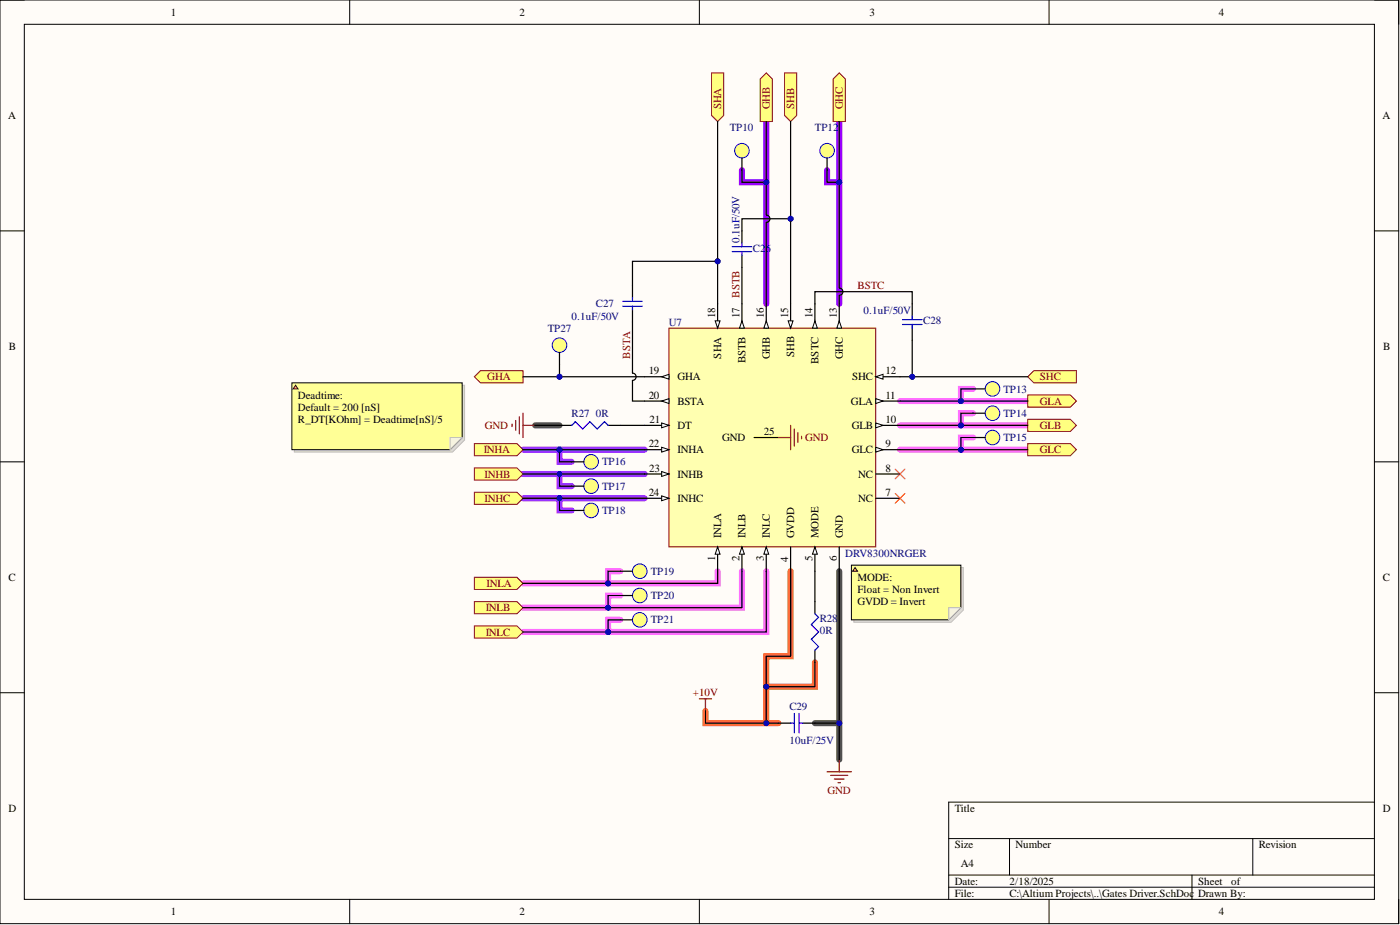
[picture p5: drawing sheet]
<svg xmlns="http://www.w3.org/2000/svg" width="292mm" height="193mm" viewBox="0 0 292 193" stroke-linecap="round" stroke-linejoin="round" font-family="sans-serif">
<defs><g id="words">
<g font-size="2.3">
<text x="35.6" y="3.3">1</text>
<text x="108.4" y="3.3">2</text>
<text x="181.4" y="3.3">3</text>
<text x="254.3" y="3.3">4</text>
<text x="1.7" y="24.8">A</text>
<text x="288.5" y="24.8">A</text>
<text x="149.2" y="66.4" transform="rotate(-90 149.2 66.4)">18</text>
<text x="154.3" y="66.4" transform="rotate(-90 154.3 66.4)">17</text>
<text x="159.4" y="66.4" transform="rotate(-90 159.4 66.4)">16</text>
<text x="164.4" y="66.4" transform="rotate(-90 164.4 66.4)">15</text>
<text x="169.5" y="66.4" transform="rotate(-90 169.5 66.4)">14</text>
<text x="174.6" y="66.4" transform="rotate(-90 174.6 66.4)">13</text>
<text x="1.9" y="73">B</text>
<text x="150.5" y="74.8" transform="rotate(-90 150.5 74.8)">SHA</text>
<text x="155.6" y="75.8" transform="rotate(-90 155.6 75.8)">BSTB</text>
<text x="160.6" y="75" transform="rotate(-90 160.6 75)">GHB</text>
<text x="165.7" y="74.5" transform="rotate(-90 165.7 74.5)">SHB</text>
<text x="170.8" y="75.9" transform="rotate(-90 170.8 75.9)">BSTC</text>
<text x="175.9" y="75" transform="rotate(-90 175.9 75)">GHC</text>
<text x="288.6" y="73">B</text>
<text x="62.2" y="83.2">Deadtime:</text>
<text x="135.3" y="78.1">19</text>
<text x="135.3" y="83.2">20</text>
<text x="141.4" y="79.4">GHA</text>
<text x="177.8" y="79.4">SHC</text>
<text x="184.7" y="83.2">11</text>
<text x="184.7" y="78.1">12</text>
<text x="62.2" y="85.7">Default = 200 [nS]</text>
<text x="62.2" y="88.2">R_DT[KOhm] = Deadtime[nS]/5</text>
<text x="135.5" y="88.2">21</text>
<text x="141.4" y="84.4">BSTA</text>
<text x="141.4" y="89.5">DT</text>
<text x="177.6" y="84.4">GLA</text>
<text x="177.7" y="89.5">GLB</text>
<text x="184.7" y="88.2">10</text>
<text x="135.3" y="93.3">22</text>
<text x="141.4" y="94.6">INHA</text>
<text x="150.7" y="92">GND</text>
<text x="159.4" y="90.8">25</text>
<text x="177.7" y="94.6">GLC</text>
<text x="184.7" y="93.3">9</text>
<text x="135.4" y="98.4">23</text>
<text x="141.4" y="99.6">INHB</text>
<text x="179.1" y="99.6">NC</text>
<text x="184.7" y="98.4">8</text>
<text x="135.3" y="103.4">24</text>
<text x="141.4" y="104.7">INHC</text>
<text x="179.1" y="104.7">NC</text>
<text x="184.7" y="103.4">7</text>
<text x="150.5" y="112.3" transform="rotate(-90 150.5 112.3)">INLA</text>
<text x="155.6" y="112.3" transform="rotate(-90 155.6 112.3)">INLB</text>
<text x="160.6" y="112.3" transform="rotate(-90 160.6 112.3)">INLC</text>
<text x="165.7" y="112.3" transform="rotate(-90 165.7 112.3)">GVDD</text>
<text x="170.8" y="112.3" transform="rotate(-90 170.8 112.3)">MODE</text>
<text x="175.9" y="112.3" transform="rotate(-90 175.9 112.3)">GND</text>
<text x="149.2" y="117" transform="rotate(-90 149.2 117)">1</text>
<text x="154.3" y="117.1" transform="rotate(-90 154.3 117.1)">2</text>
<text x="159.4" y="117.1" transform="rotate(-90 159.4 117.1)">3</text>
<text x="164.4" y="117.2" transform="rotate(-90 164.4 117.2)">4</text>
<text x="169.5" y="117.1" transform="rotate(-90 169.5 117.1)">5</text>
<text x="174.6" y="117.1" transform="rotate(-90 174.6 117.1)">6</text>
<text x="1.8" y="121.2">C</text>
<text x="178.9" y="121.2">MODE:</text>
<text x="178.9" y="123.7">Float = Non Invert</text>
<text x="288.5" y="121.2">C</text>
<text x="178.9" y="126.3">GVDD = Invert</text>
<text x="1.8" y="169.4">D</text>
<text x="199.2" y="169.4">Title</text>
<text x="288.5" y="169.4">D</text>
<text x="199.2" y="177">Size</text>
<text x="211.9" y="177">Number</text>
<text x="262.7" y="177">Revision</text>
<text x="199.2" y="184.6">Date:</text>
<text x="200.5" y="180.8">A4</text>
<text x="210.6" y="184.6">2/18/2025</text>
<text x="250" y="184.6">Sheet</text>
<text x="256.9" y="184.6">of</text>
<text x="35.6" y="190.9">1</text>
<text x="108.4" y="190.9">2</text>
<text x="181.4" y="190.9">3</text>
<text x="199.2" y="187.1">File:</text>
<text x="210.6" y="187.1">C:\Altium Projects\..\Gates Driver.SchDoc</text>
<text x="250" y="187.1">Drawn By:</text>
<text x="254.3" y="190.9">4</text>
</g>
<g font-size="2.3" fill="#800000">
<text x="150.5" y="22.8" transform="rotate(-90 150.5 22.8)">SHA</text>
<text x="160.6" y="22.8" transform="rotate(-90 160.6 22.8)">GHB</text>
<text x="165.7" y="22.8" transform="rotate(-90 165.7 22.8)">SHB</text>
<text x="175.9" y="22.8" transform="rotate(-90 175.9 22.8)">GHC</text>
<text x="154.3" y="62.1" transform="rotate(-90 154.3 62.1)">BSTB</text>
<text x="178.9" y="60.3">BSTC</text>
<text x="131.5" y="74.8" transform="rotate(-90 131.5 74.8)">BSTA</text>
<text x="101.7" y="79.4">GHA</text>
<text x="217" y="79.4">SHC</text>
<text x="101.2" y="89.5">GND</text>
<text x="217" y="84.4">GLA</text>
<text x="217" y="89.5">GLB</text>
<text x="100.9" y="94.6">INHA</text>
<text x="168" y="92">GND</text>
<text x="217" y="94.6">GLC</text>
<text x="101.1" y="99.6">INHB</text>
<text x="101.1" y="104.7">INHC</text>
<text x="101.5" y="122.5">INLA</text>
<text x="101.3" y="127.5">INLB</text>
<text x="101.3" y="132.6">INLC</text>
<text x="144.6" y="145.3">+10V</text>
<text x="172.6" y="165.6">GND</text>
</g>
<g font-size="2.3" fill="#000080">
<text x="152.3" y="27.4">TP10</text>
<text x="170" y="27.4">TP12</text>
<text x="154.3" y="50.7" transform="rotate(-90 154.3 50.7)">0.1uF/50V</text>
<text x="157.1" y="52.5">C26</text>
<text x="124.3" y="64.1">C27</text>
<text x="180.2" y="65.4">0.1uF/50V</text>
<text x="114.3" y="69.2">TP27</text>
<text x="119.3" y="66.7">0.1uF/50V</text>
<text x="139.6" y="67.9">U7</text>
<text x="192.6" y="67.7">C28</text>
<text x="209.4" y="81.9">TP13</text>
<text x="119.3" y="87">R27</text>
<text x="124.3" y="87">0R</text>
<text x="209.4" y="87">TP14</text>
<text x="209.4" y="92">TP15</text>
<text x="125.6" y="97.1">TP16</text>
<text x="125.6" y="102.2">TP17</text>
<text x="125.6" y="107.2">TP18</text>
<text x="135.8" y="119.9">TP19</text>
<text x="176.4" y="116.1">DRV8300NRGER</text>
<text x="135.8" y="125">TP20</text>
<text x="135.8" y="130.1">TP21</text>
<text x="171" y="129.8">R28</text>
<text x="171" y="132.3">0R</text>
<text x="164.7" y="148.1">C29</text>
<text x="164.7" y="155.2">10uF/25V</text>
</g>
</g></defs>
<path d="M0 0h291.8v192.7h-291.8z" fill-rule="evenodd" fill="#fffcf8"/>
<path d="M0 0h291.8v192.7h-291.8z" fill="none" stroke="#000" stroke-width=".21"/>
<path d="M5.1 5.1h281.7v182.5h-281.7z" fill-rule="evenodd" fill="#fffcf8"/>
<g fill="none" stroke="#000" stroke-width=".21">
<path d="M0 0h5.1M73 0v5.1M145.9 0v5.1M218.9 0v5.1M286.8 0h5v5.1M5.1 5.1h281.7v182.5h-281.7zM0 48.2h5.1M286.8 48.2h5M0 96.3h5.1M286.8 96.3h5M0 144.5h5.1M286.8 144.5h5"/>
<path d="M197.9 174.9h88.9M210.6 174.9v7.7M261.4 174.9v7.7M286.8 167.3h-88.9v20.3M73 187.6v5.1M145.9 187.6v5.1M197.9 182.6h88.9M197.9 185.1h88.9M218.9 187.6v5.1M248.7 182.6v5M291.8 187.6v5.1"/>
</g>
<path d="M109.1 98.9h25.4M109.1 93.8h25.4M116.7 98.9v2.5h2.6M116.7 93.8v2.5h2.6M109.1 104h25.4M116.7 104v2.5h2.6" fill="none" stroke="#93f" stroke-width="1.3"/>
<path d="M187.8 93.8h26.6M187.8 88.7h26.6M187.8 83.7h26.6M203 91.3h-2.5v2.5M203 86.2h-2.5v2.5M203 81.1h-2.5v2.6M129.4 119.2h-2.5v2.5M149.7 119.2v2.5h-40.6M154.8 119.2v7.6h-45.7M159.9 119.2v12.6h-50.8M129.4 129.3h-2.5v2.5M129.4 124.2h-2.5v2.6" fill="none" stroke="#ff6eff" stroke-width="1.3"/>
<path d="M111.7 88.7h5M175.1 119.2v39.3M170 150.9h5.1" fill="none" stroke="#505050" stroke-width="1.3"/>
<path d="M165 119.2v17.7h-5.1v14M170 138.2v5.1h-10.1M147.2 148.3v2.6h15.2" fill="none" stroke="#fd6a11" stroke-width="1.3"/>
<path d="M154.8 35.5v2.5h5.1M159.9 25.4v38M172.6 35.5v2.5h2.5M175.1 25.4v38" fill="none" stroke="#90f" stroke-width="1.3"/>
<path d="M139.6 68.5h43.1v45.6h-43.1z" fill-rule="evenodd" fill="#ffffb0"/>
<path d="M139.6 68.5h43.1v45.6h-43.1z" fill="none" stroke="#800000" stroke-width=".21"/>
<path d="M149.7 114.1v5.1" fill="none" stroke="#000" stroke-width=".25"/>
<path d="M149.7 114.1l.5 1.5h-1z" fill="#f8fcff"/>
<path d="M149.7 114.1l.5 1.5h-1z" fill="none" stroke="#000" stroke-width=".21"/>
<path d="M154.8 114.1v5.1" fill="none" stroke="#000" stroke-width=".25"/>
<path d="M154.8 114.1l.5 1.5h-1z" fill="#f8fcff"/>
<path d="M154.8 114.1l.5 1.5h-1z" fill="none" stroke="#000" stroke-width=".21"/>
<path d="M159.9 114.1v5.1" fill="none" stroke="#000" stroke-width=".25"/>
<path d="M159.9 114.1l.5 1.5h-1z" fill="#f8fcff"/>
<path d="M159.9 114.1l.5 1.5h-1z" fill="none" stroke="#000" stroke-width=".21"/>
<path d="M165 114.1v5.1M170 114.1v5.1" fill="none" stroke="#000" stroke-width=".25"/>
<path d="M170 114.1l.5 1.5h-1z" fill="#f8fcff"/>
<path d="M170 114.1l.5 1.5h-1z" fill="none" stroke="#000" stroke-width=".21"/>
<path d="M182.7 98.9h5.1M182.7 93.8h5.1M175.1 114.1v5.1M182.7 104h5.1" fill="none" stroke="#000" stroke-width=".25"/>
<path d="M182.7 93.3l1.5 .5-1.5 .5z" fill="#f8fcff"/>
<path d="M182.7 93.3l1.5 .5-1.5 .5z" fill="none" stroke="#000" stroke-width=".21"/>
<path d="M182.7 88.7h5.1" fill="none" stroke="#000" stroke-width=".25"/>
<path d="M182.7 88.2l1.5 .5-1.5 .5z" fill="#f8fcff"/>
<path d="M182.7 88.2l1.5 .5-1.5 .5z" fill="none" stroke="#000" stroke-width=".21"/>
<path d="M182.7 83.7h5.1" fill="none" stroke="#000" stroke-width=".25"/>
<path d="M182.7 83.2l1.5 .5-1.5 .5z" fill="#f8fcff"/>
<path d="M182.7 83.2l1.5 .5-1.5 .5z" fill="none" stroke="#000" stroke-width=".21"/>
<path d="M182.7 78.6h5.1" fill="none" stroke="#000" stroke-width=".25"/>
<path d="M182.7 78.6l1.5-.5v1z" fill="#f8fcff"/>
<path d="M182.7 78.6l1.5-.5v1z" fill="none" stroke="#000" stroke-width=".21"/>
<path d="M175.1 63.4v5.1" fill="none" stroke="#000" stroke-width=".25"/>
<path d="M175.1 66.9l.5 1.6h-1z" fill="#f8fcff"/>
<path d="M175.1 66.9l.5 1.6h-1z" fill="none" stroke="#000" stroke-width=".21"/>
<path d="M170 63.4v5.1" fill="none" stroke="#000" stroke-width=".25"/>
<path d="M170 66.9l.5 1.6h-1z" fill="#f8fcff"/>
<path d="M170 66.9l.5 1.6h-1z" fill="none" stroke="#000" stroke-width=".21"/>
<path d="M165 63.4v5.1" fill="none" stroke="#000" stroke-width=".25"/>
<path d="M164.4 66.9h1.1l-.5 1.6z" fill="#f8fcff"/>
<path d="M164.4 66.9h1.1l-.5 1.6z" fill="none" stroke="#000" stroke-width=".21"/>
<path d="M159.9 63.4v5.1" fill="none" stroke="#000" stroke-width=".25"/>
<path d="M159.9 66.9l.5 1.6h-1z" fill="#f8fcff"/>
<path d="M159.9 66.9l.5 1.6h-1z" fill="none" stroke="#000" stroke-width=".21"/>
<path d="M154.8 63.4v5.1" fill="none" stroke="#000" stroke-width=".25"/>
<path d="M154.8 66.9l.5 1.6h-1z" fill="#f8fcff"/>
<path d="M154.8 66.9l.5 1.6h-1z" fill="none" stroke="#000" stroke-width=".21"/>
<path d="M149.7 63.4v5.1" fill="none" stroke="#000" stroke-width=".25"/>
<path d="M149.2 66.9h1l-.5 1.6z" fill="#f8fcff"/>
<path d="M149.2 66.9h1l-.5 1.6z" fill="none" stroke="#000" stroke-width=".21"/>
<path d="M134.5 78.6h5.1" fill="none" stroke="#000" stroke-width=".25"/>
<path d="M138.1 78.6l1.5-.5v1z" fill="#f8fcff"/>
<path d="M138.1 78.6l1.5-.5v1z" fill="none" stroke="#000" stroke-width=".21"/>
<path d="M134.5 83.7h5.1" fill="none" stroke="#000" stroke-width=".25"/>
<path d="M138.1 83.7l1.5-.5v1z" fill="#f8fcff"/>
<path d="M138.1 83.7l1.5-.5v1z" fill="none" stroke="#000" stroke-width=".21"/>
<path d="M134.5 88.7h5.1" fill="none" stroke="#000" stroke-width=".25"/>
<path d="M138.1 88.2l1.5 .5-1.5 .5z" fill="#f8fcff"/>
<path d="M138.1 88.2l1.5 .5-1.5 .5z" fill="none" stroke="#000" stroke-width=".21"/>
<path d="M134.5 98.9h5.1" fill="none" stroke="#000" stroke-width=".25"/>
<path d="M138.1 98.4l1.5 .5-1.5 .5z" fill="#f8fcff"/>
<path d="M138.1 98.4l1.5 .5-1.5 .5z" fill="none" stroke="#000" stroke-width=".21"/>
<path d="M134.5 104h5.1" fill="none" stroke="#000" stroke-width=".25"/>
<path d="M138.1 103.4l1.5 .6-1.5 .5z" fill="#f8fcff"/>
<path d="M138.1 103.4l1.5 .6-1.5 .5z" fill="none" stroke="#000" stroke-width=".21"/>
<path d="M134.5 93.8h5.1" fill="none" stroke="#000" stroke-width=".25"/>
<path d="M138.1 93.3l1.5 .5-1.5 .5z" fill="#f8fcff"/>
<path d="M138.1 93.3l1.5 .5-1.5 .5z" fill="none" stroke="#000" stroke-width=".21"/>
<path d="M157.3 91.3h5.1" fill="none" stroke="#000" stroke-width=".25"/>
<path d="M99 120.4h8.9l1.2 1.3-1.2 1.3h-8.9z" fill-rule="evenodd" fill="#ffff80"/>
<path d="M99 120.4h8.9l1.2 1.3-1.2 1.3h-8.9z" fill="none" stroke="#800000" stroke-width=".21"/>
<path d="M99 125.5h8.9l1.2 1.3-1.2 1.2h-8.9z" fill-rule="evenodd" fill="#ffff80"/>
<path d="M99 125.5h8.9l1.2 1.3-1.2 1.2h-8.9z" fill="none" stroke="#800000" stroke-width=".21"/>
<path d="M99 130.6h8.9l1.2 1.2-1.2 1.3h-8.9z" fill-rule="evenodd" fill="#ffff80"/>
<path d="M99 130.6h8.9l1.2 1.2-1.2 1.3h-8.9z" fill="none" stroke="#800000" stroke-width=".21"/>
<path d="M99 102.7h8.9l1.2 1.3-1.2 1.2h-8.9z" fill-rule="evenodd" fill="#ffff80"/>
<path d="M99 102.7h8.9l1.2 1.3-1.2 1.2h-8.9z" fill="none" stroke="#800000" stroke-width=".21"/>
<path d="M99 97.6h8.9l1.2 1.3-1.2 1.2h-8.9z" fill-rule="evenodd" fill="#ffff80"/>
<path d="M99 97.6h8.9l1.2 1.3-1.2 1.2h-8.9z" fill="none" stroke="#800000" stroke-width=".21"/>
<path d="M99 92.5h8.9l1.2 1.3-1.2 1.3h-8.9z" fill-rule="evenodd" fill="#ffff80"/>
<path d="M99 92.5h8.9l1.2 1.3-1.2 1.3h-8.9z" fill="none" stroke="#800000" stroke-width=".21"/>
<path d="M132 59.6v2.5M154.8 48.2v2.5M154.8 53.2v2.6M132 64.7v2.5M190.3 63.4v2.5M190.3 68.5v2.5M116.7 88.7h2.6M126.9 88.7h2.5" fill="none" stroke="#000" stroke-width=".25"/>
<g fill="none" stroke="#00f" stroke-width=".25">
<path d="M152.8 51.5h4M152.8 52.5h4M154.8 50.7v.8M154.8 52.5v.7M129.9 62.9h4.1M129.9 63.9h4.1M132 62.1v.8M132 63.9v.8M188.3 66.7h4.1M188.3 67.7h4.1M190.3 65.9v.8M190.3 67.7v.8"/>
<path d="M119.3 88.7l.7-.7 1.6 1.5 1.5-1.5 1.5 1.5 1.5-1.5 .8 .7"/>
</g>
<g fill="none" stroke="#800000" stroke-width=".25">
<path d="M106.8 88.5v.5M107.6 87.7v2.1M108.4 87v3.5M109.1 86.2v5.1M109.1 88.7h2.6M162.4 91.3h2.6M165 88.7v5.1M165.7 89.5v3.5M166.5 90.3v2M167.2 91v.5M145.9 145.8h2.6M147.2 145.8v2.5"/>
<path d="M175.1 158.5v2.5M172.6 161h5M173.3 161.8h3.6M174.1 162.5h2M174.8 163.3h.6"/>
</g>
<path d="M186.8 97.9l2 2M188.8 97.9l-2 2M186.8 102.9l2 2.1M188.8 102.9l-2 2.1" fill="none" stroke="#f00" stroke-width=".21"/>
<path d="M163.7 15.2h2.5v8.9l-1.2 1.3-1.3-1.3z" fill-rule="evenodd" fill="#ffff80"/>
<path d="M163.7 15.2h2.5v8.9l-1.2 1.3-1.3-1.3z" fill="none" stroke="#800000" stroke-width=".21"/>
<path d="M148.5 15.2h2.5v8.9l-1.3 1.3-1.2-1.3z" fill-rule="evenodd" fill="#ffff80"/>
<path d="M148.5 15.2h2.5v8.9l-1.3 1.3-1.2-1.3z" fill="none" stroke="#800000" stroke-width=".21"/>
<path d="M158.6 16.5l1.3-1.3 1.2 1.3v8.9h-2.5z" fill-rule="evenodd" fill="#ffff80"/>
<path d="M158.6 16.5l1.3-1.3 1.2 1.3v8.9h-2.5z" fill="none" stroke="#800000" stroke-width=".21"/>
<path d="M173.8 16.5l1.3-1.3 1.3 1.3v8.9h-2.6z" fill-rule="evenodd" fill="#ffff80"/>
<path d="M173.8 16.5l1.3-1.3 1.3 1.3v8.9h-2.6z" fill="none" stroke="#800000" stroke-width=".21"/>
<path d="M214.4 82.4h8.9l1.3 1.3-1.3 1.2h-8.9z" fill-rule="evenodd" fill="#ffff80"/>
<path d="M214.4 82.4h8.9l1.3 1.3-1.3 1.2h-8.9z" fill="none" stroke="#800000" stroke-width=".21"/>
<path d="M214.4 87.5h8.9l1.3 1.2-1.3 1.3h-8.9z" fill-rule="evenodd" fill="#ffff80"/>
<path d="M214.4 87.5h8.9l1.3 1.2-1.3 1.3h-8.9z" fill="none" stroke="#800000" stroke-width=".21"/>
<path d="M214.4 92.5h8.9l1.3 1.3-1.3 1.3h-8.9z" fill-rule="evenodd" fill="#ffff80"/>
<path d="M214.4 92.5h8.9l1.3 1.3-1.3 1.3h-8.9z" fill="none" stroke="#800000" stroke-width=".21"/>
<path d="M214.4 78.6l1.3-1.3h8.9v2.6h-8.9z" fill-rule="evenodd" fill="#ffff80"/>
<path d="M214.4 78.6l1.3-1.3h8.9v2.6h-8.9z" fill="none" stroke="#800000" stroke-width=".21"/>
<path d="M99 78.6l1.2-1.3h8.9v2.6h-8.9z" fill-rule="evenodd" fill="#ffff80"/>
<path d="M99 78.6l1.2-1.3h8.9v2.6h-8.9z" fill="none" stroke="#800000" stroke-width=".21"/>
<path d="M170 125.5v2.5M170 135.6v2.6M162.4 150.9h2.6M167.5 150.9h2.5" fill="none" stroke="#000" stroke-width=".25"/>
<path d="M170 128l.8 .8-1.5 1.5 1.5 1.5-1.5 1.6 1.5 1.5-.8 .7M165 150.9h.7M165.7 148.8v4.1M166.7 148.8v4.1M166.7 150.9h.8" fill="none" stroke="#00f" stroke-width=".25"/>
<circle cx="207.1" cy="81.1" r="1.52" fill="#ffff80"/>
<circle cx="207.1" cy="81.1" r="1.52" fill="none" stroke="#00f" stroke-width=".21"/>
<path d="M203 81.1h2.6" fill="none" stroke="#000" stroke-width=".25"/>
<circle cx="207.1" cy="86.2" r="1.52" fill="#ffff80"/>
<circle cx="207.1" cy="86.2" r="1.52" fill="none" stroke="#00f" stroke-width=".21"/>
<path d="M203 86.2h2.6" fill="none" stroke="#000" stroke-width=".25"/>
<circle cx="207.1" cy="91.3" r="1.52" fill="#ffff80"/>
<circle cx="207.1" cy="91.3" r="1.52" fill="none" stroke="#00f" stroke-width=".21"/>
<path d="M203 91.3h2.6" fill="none" stroke="#000" stroke-width=".25"/>
<circle cx="123.3" cy="96.3" r="1.52" fill="#ffff80"/>
<circle cx="123.3" cy="96.3" r="1.52" fill="none" stroke="#00f" stroke-width=".21"/>
<path d="M119.3 96.3h2.5" fill="none" stroke="#000" stroke-width=".25"/>
<circle cx="123.3" cy="101.4" r="1.52" fill="#ffff80"/>
<circle cx="123.3" cy="101.4" r="1.52" fill="none" stroke="#00f" stroke-width=".21"/>
<path d="M119.3 101.4h2.5" fill="none" stroke="#000" stroke-width=".25"/>
<circle cx="123.3" cy="106.5" r="1.52" fill="#ffff80"/>
<circle cx="123.3" cy="106.5" r="1.52" fill="none" stroke="#00f" stroke-width=".21"/>
<path d="M119.3 106.5h2.5" fill="none" stroke="#000" stroke-width=".25"/>
<circle cx="133.5" cy="119.2" r="1.52" fill="#ffff80"/>
<circle cx="133.5" cy="119.2" r="1.52" fill="none" stroke="#00f" stroke-width=".21"/>
<path d="M129.4 119.2h2.6" fill="none" stroke="#000" stroke-width=".25"/>
<circle cx="133.5" cy="124.2" r="1.52" fill="#ffff80"/>
<circle cx="133.5" cy="124.2" r="1.52" fill="none" stroke="#00f" stroke-width=".21"/>
<path d="M129.4 124.2h2.6" fill="none" stroke="#000" stroke-width=".25"/>
<circle cx="133.5" cy="129.3" r="1.52" fill="#ffff80"/>
<circle cx="133.5" cy="129.3" r="1.52" fill="none" stroke="#00f" stroke-width=".21"/>
<path d="M129.4 129.3h2.6" fill="none" stroke="#000" stroke-width=".25"/>
<circle cx="154.8" cy="31.4" r="1.52" fill="#ffff80"/>
<circle cx="154.8" cy="31.4" r="1.52" fill="none" stroke="#00f" stroke-width=".21"/>
<path d="M154.8 33v2.5" fill="none" stroke="#000" stroke-width=".25"/>
<circle cx="172.6" cy="31.4" r="1.52" fill="#ffff80"/>
<circle cx="172.6" cy="31.4" r="1.52" fill="none" stroke="#00f" stroke-width=".21"/>
<path d="M172.6 33v2.5" fill="none" stroke="#000" stroke-width=".25"/>
<circle cx="116.7" cy="72" r="1.52" fill="#ffff80"/>
<circle cx="116.7" cy="72" r="1.52" fill="none" stroke="#00f" stroke-width=".21"/>
<path d="M116.7 73.5v2.6M116.7 104v2.5h2.6" fill="none" stroke="#000" stroke-width=".25"/>
<circle cx="116.7" cy="104" r=".51" fill="#000080"/>
<circle cx="116.7" cy="104" r=".51" fill="none" stroke="#000080" stroke-width=".21"/>
<path d="M159.9 119.2v12.6h-50.8" fill="none" stroke="#000" stroke-width=".25"/>
<circle cx="126.9" cy="131.8" r=".51" fill="#000080"/>
<circle cx="126.9" cy="131.8" r=".51" fill="none" stroke="#000080" stroke-width=".21"/>
<path d="M154.8 119.2v7.6h-45.7" fill="none" stroke="#000" stroke-width=".25"/>
<circle cx="126.9" cy="126.8" r=".51" fill="#000080"/>
<circle cx="126.9" cy="126.8" r=".51" fill="none" stroke="#000080" stroke-width=".21"/>
<path d="M149.7 119.2v2.5h-40.6" fill="none" stroke="#000" stroke-width=".25"/>
<circle cx="126.9" cy="121.7" r=".51" fill="#000080"/>
<circle cx="126.9" cy="121.7" r=".51" fill="none" stroke="#000080" stroke-width=".21"/>
<path d="M109.1 104h25.4" fill="none" stroke="#000" stroke-width=".25"/>
<circle cx="116.7" cy="104" r=".51" fill="#000080"/>
<circle cx="116.7" cy="104" r=".51" fill="none" stroke="#000080" stroke-width=".21"/>
<path d="M109.1 98.9h25.4" fill="none" stroke="#000" stroke-width=".25"/>
<circle cx="116.7" cy="98.9" r=".51" fill="#000080"/>
<circle cx="116.7" cy="98.9" r=".51" fill="none" stroke="#000080" stroke-width=".21"/>
<path d="M109.1 93.8h25.4" fill="none" stroke="#000" stroke-width=".25"/>
<circle cx="116.7" cy="93.8" r=".51" fill="#000080"/>
<circle cx="116.7" cy="93.8" r=".51" fill="none" stroke="#000080" stroke-width=".21"/>
<path d="M109.1 78.6h25.4" fill="none" stroke="#000" stroke-width=".25"/>
<circle cx="116.7" cy="78.6" r=".51" fill="#000080"/>
<circle cx="116.7" cy="78.6" r=".51" fill="none" stroke="#000080" stroke-width=".21"/>
<path d="M111.7 88.7h5M116.7 98.9v2.5h2.6" fill="none" stroke="#000" stroke-width=".25"/>
<circle cx="116.7" cy="98.9" r=".51" fill="#000080"/>
<circle cx="116.7" cy="98.9" r=".51" fill="none" stroke="#000080" stroke-width=".21"/>
<path d="M116.7 93.8v2.5h2.6" fill="none" stroke="#000" stroke-width=".25"/>
<circle cx="116.7" cy="93.8" r=".51" fill="#000080"/>
<circle cx="116.7" cy="93.8" r=".51" fill="none" stroke="#000080" stroke-width=".21"/>
<path d="M129.4 129.3h-2.5v2.5" fill="none" stroke="#000" stroke-width=".25"/>
<circle cx="126.9" cy="131.8" r=".51" fill="#000080"/>
<circle cx="126.9" cy="131.8" r=".51" fill="none" stroke="#000080" stroke-width=".21"/>
<path d="M129.4 124.2h-2.5v2.6" fill="none" stroke="#000" stroke-width=".25"/>
<circle cx="126.9" cy="126.8" r=".51" fill="#000080"/>
<circle cx="126.9" cy="126.8" r=".51" fill="none" stroke="#000080" stroke-width=".21"/>
<path d="M129.4 119.2h-2.5v2.5" fill="none" stroke="#000" stroke-width=".25"/>
<circle cx="126.9" cy="121.7" r=".51" fill="#000080"/>
<circle cx="126.9" cy="121.7" r=".51" fill="none" stroke="#000080" stroke-width=".21"/>
<path d="M149.7 54.5h-17.7v5.1M132 67.2v10.6a.76 .76 0 0 1 .7 .8 .76 .76 0 0 1-.7 .8v4.3h2.5M129.4 88.7h5.1" fill="none" stroke="#000" stroke-width=".25"/>
<circle cx="149.7" cy="54.5" r=".51" fill="#000080"/>
<circle cx="149.7" cy="54.5" r=".51" fill="none" stroke="#000080" stroke-width=".21"/>
<path d="M147.2 148.3v2.6h15.2" fill="none" stroke="#000" stroke-width=".25"/>
<circle cx="159.9" cy="150.9" r=".51" fill="#000080"/>
<circle cx="159.9" cy="150.9" r=".51" fill="none" stroke="#000080" stroke-width=".21"/>
<path d="M165 25.4v20.2h-10.2v2.6" fill="none" stroke="#000" stroke-width=".25"/>
<circle cx="165" cy="45.6" r=".51" fill="#000080"/>
<circle cx="165" cy="45.6" r=".51" fill="none" stroke="#000080" stroke-width=".21"/>
<path d="M154.8 35.5v2.5h5.1" fill="none" stroke="#000" stroke-width=".25"/>
<circle cx="159.9" cy="38" r=".51" fill="#000080"/>
<circle cx="159.9" cy="38" r=".51" fill="none" stroke="#000080" stroke-width=".21"/>
<path d="M170 138.2v5.1h-10.1" fill="none" stroke="#000" stroke-width=".25"/>
<circle cx="159.9" cy="143.3" r=".51" fill="#000080"/>
<circle cx="159.9" cy="143.3" r=".51" fill="none" stroke="#000080" stroke-width=".21"/>
<path d="M165 119.2v17.7h-5.1v14" fill="none" stroke="#000" stroke-width=".25"/>
<circle cx="159.9" cy="143.3" r=".51" fill="#000080"/>
<circle cx="159.9" cy="143.3" r=".51" fill="none" stroke="#000080" stroke-width=".21"/>
<circle cx="159.9" cy="150.9" r=".51" fill="#000080"/>
<circle cx="159.9" cy="150.9" r=".51" fill="none" stroke="#000080" stroke-width=".21"/>
<path d="M170 150.9h5.1" fill="none" stroke="#000" stroke-width=".25"/>
<circle cx="175.1" cy="150.9" r=".51" fill="#000080"/>
<circle cx="175.1" cy="150.9" r=".51" fill="none" stroke="#000080" stroke-width=".21"/>
<path d="M172.6 35.5v2.5h2.5M170 63.4v-2.6h20.3v2.6" fill="none" stroke="#000" stroke-width=".25"/>
<circle cx="175.1" cy="38" r=".51" fill="#000080"/>
<circle cx="175.1" cy="38" r=".51" fill="none" stroke="#000080" stroke-width=".21"/>
<path d="M187.8 93.8h26.6" fill="none" stroke="#000" stroke-width=".25"/>
<circle cx="200.5" cy="93.8" r=".51" fill="#000080"/>
<circle cx="200.5" cy="93.8" r=".51" fill="none" stroke="#000080" stroke-width=".21"/>
<path d="M187.8 88.7h26.6" fill="none" stroke="#000" stroke-width=".25"/>
<circle cx="200.5" cy="88.7" r=".51" fill="#000080"/>
<circle cx="200.5" cy="88.7" r=".51" fill="none" stroke="#000080" stroke-width=".21"/>
<path d="M187.8 83.7h26.6" fill="none" stroke="#000" stroke-width=".25"/>
<circle cx="200.5" cy="83.7" r=".51" fill="#000080"/>
<circle cx="200.5" cy="83.7" r=".51" fill="none" stroke="#000080" stroke-width=".21"/>
<path d="M190.3 71v7.6h-2.5" fill="none" stroke="#000" stroke-width=".25"/>
<circle cx="190.3" cy="78.6" r=".51" fill="#000080"/>
<circle cx="190.3" cy="78.6" r=".51" fill="none" stroke="#000080" stroke-width=".21"/>
<path d="M190.3 78.6h24.1" fill="none" stroke="#000" stroke-width=".25"/>
<circle cx="190.3" cy="78.6" r=".51" fill="#000080"/>
<circle cx="190.3" cy="78.6" r=".51" fill="none" stroke="#000080" stroke-width=".21"/>
<path d="M203 91.3h-2.5v2.5" fill="none" stroke="#000" stroke-width=".25"/>
<circle cx="200.5" cy="93.8" r=".51" fill="#000080"/>
<circle cx="200.5" cy="93.8" r=".51" fill="none" stroke="#000080" stroke-width=".21"/>
<path d="M203 86.2h-2.5v2.5" fill="none" stroke="#000" stroke-width=".25"/>
<circle cx="200.5" cy="88.7" r=".51" fill="#000080"/>
<circle cx="200.5" cy="88.7" r=".51" fill="none" stroke="#000080" stroke-width=".21"/>
<path d="M203 81.1h-2.5v2.6" fill="none" stroke="#000" stroke-width=".25"/>
<circle cx="200.5" cy="83.7" r=".51" fill="#000080"/>
<circle cx="200.5" cy="83.7" r=".51" fill="none" stroke="#000080" stroke-width=".21"/>
<path d="M149.7 25.4v38" fill="none" stroke="#000" stroke-width=".25"/>
<circle cx="149.7" cy="54.5" r=".51" fill="#000080"/>
<circle cx="149.7" cy="54.5" r=".51" fill="none" stroke="#000080" stroke-width=".21"/>
<path d="M159.9 25.4v19.5a.76 .76 0 0 1 .7 .7 .76 .76 0 0 1-.7 .8v17M154.8 55.8v7.6" fill="none" stroke="#000" stroke-width=".25"/>
<circle cx="159.9" cy="38" r=".51" fill="#000080"/>
<circle cx="159.9" cy="38" r=".51" fill="none" stroke="#000080" stroke-width=".21"/>
<path d="M165 45.6v17.8" fill="none" stroke="#000" stroke-width=".25"/>
<circle cx="165" cy="45.6" r=".51" fill="#000080"/>
<circle cx="165" cy="45.6" r=".51" fill="none" stroke="#000080" stroke-width=".21"/>
<path d="M170 119.2v6.3M175.1 119.2v39.3" fill="none" stroke="#000" stroke-width=".25"/>
<circle cx="175.1" cy="150.9" r=".51" fill="#000080"/>
<circle cx="175.1" cy="150.9" r=".51" fill="none" stroke="#000080" stroke-width=".21"/>
<path d="M175.1 25.4v34.7a.76 .76 0 0 1 .8 .7 .76 .76 0 0 1-.8 .8v1.8" fill="none" stroke="#000" stroke-width=".25"/>
<circle cx="175.1" cy="38" r=".51" fill="#000080"/>
<circle cx="175.1" cy="38" r=".51" fill="none" stroke="#000080" stroke-width=".21"/>
<path d="M116.7 76.1v2.5" fill="none" stroke="#000" stroke-width=".25"/>
<circle cx="116.7" cy="78.6" r=".51" fill="#000080"/>
<circle cx="116.7" cy="78.6" r=".51" fill="none" stroke="#000080" stroke-width=".21"/>
<path d="M61.4 80.4h35.5v11.4l-2.5 2.5h-33z" fill-rule="evenodd" fill="#e0ddd7"/>
<path d="M61.4 80.4h35.5v11.4l-2.5 2.5h-33z" fill="none" stroke="#bfbdba" stroke-width=".21"/>
<path d="M60.9 79.9h35.5v11.4l-2.5 2.5h-33z" fill-rule="evenodd" fill="#ffff96"/>
<path d="M60.9 79.9h35.5v11.4l-2.5 2.5h-33z" fill="none" stroke="#000" stroke-width=".21"/>
<path d="M93.9 91.3h2.5l-2.5 2.5z" fill="#f2f0d8"/>
<path d="M93.9 91.3h2.5l-2.5 2.5z" fill="none" stroke="#bfbdba" stroke-width=".21"/>
<path d="M61.7 80.4l.5 .7h-1z" fill="#ffcc78"/>
<path d="M61.7 80.4l.5 .7h-1z" fill="none" stroke="#300" stroke-width=".21"/>
<path d="M178.1 118.4h22.9v8.9l-2.6 2.5h-20.3z" fill-rule="evenodd" fill="#e0ddd7"/>
<path d="M178.1 118.4h22.9v8.9l-2.6 2.5h-20.3z" fill="none" stroke="#bfbdba" stroke-width=".21"/>
<path d="M177.6 117.9h22.9v8.9l-2.6 2.5h-20.3z" fill-rule="evenodd" fill="#ffff96"/>
<path d="M177.6 117.9h22.9v8.9l-2.6 2.5h-20.3z" fill="none" stroke="#000" stroke-width=".21"/>
<path d="M197.9 126.8h2.6l-2.6 2.5z" fill="#f2f0d8"/>
<path d="M197.9 126.8h2.6l-2.6 2.5z" fill="none" stroke="#bfbdba" stroke-width=".21"/>
<path d="M178.4 118.4l.5 .8h-1z" fill="#ffcc78"/>
<path d="M178.4 118.4l.5 .8h-1z" fill="none" stroke="#300" stroke-width=".21"/>
<use href="#words"/>
</svg>
